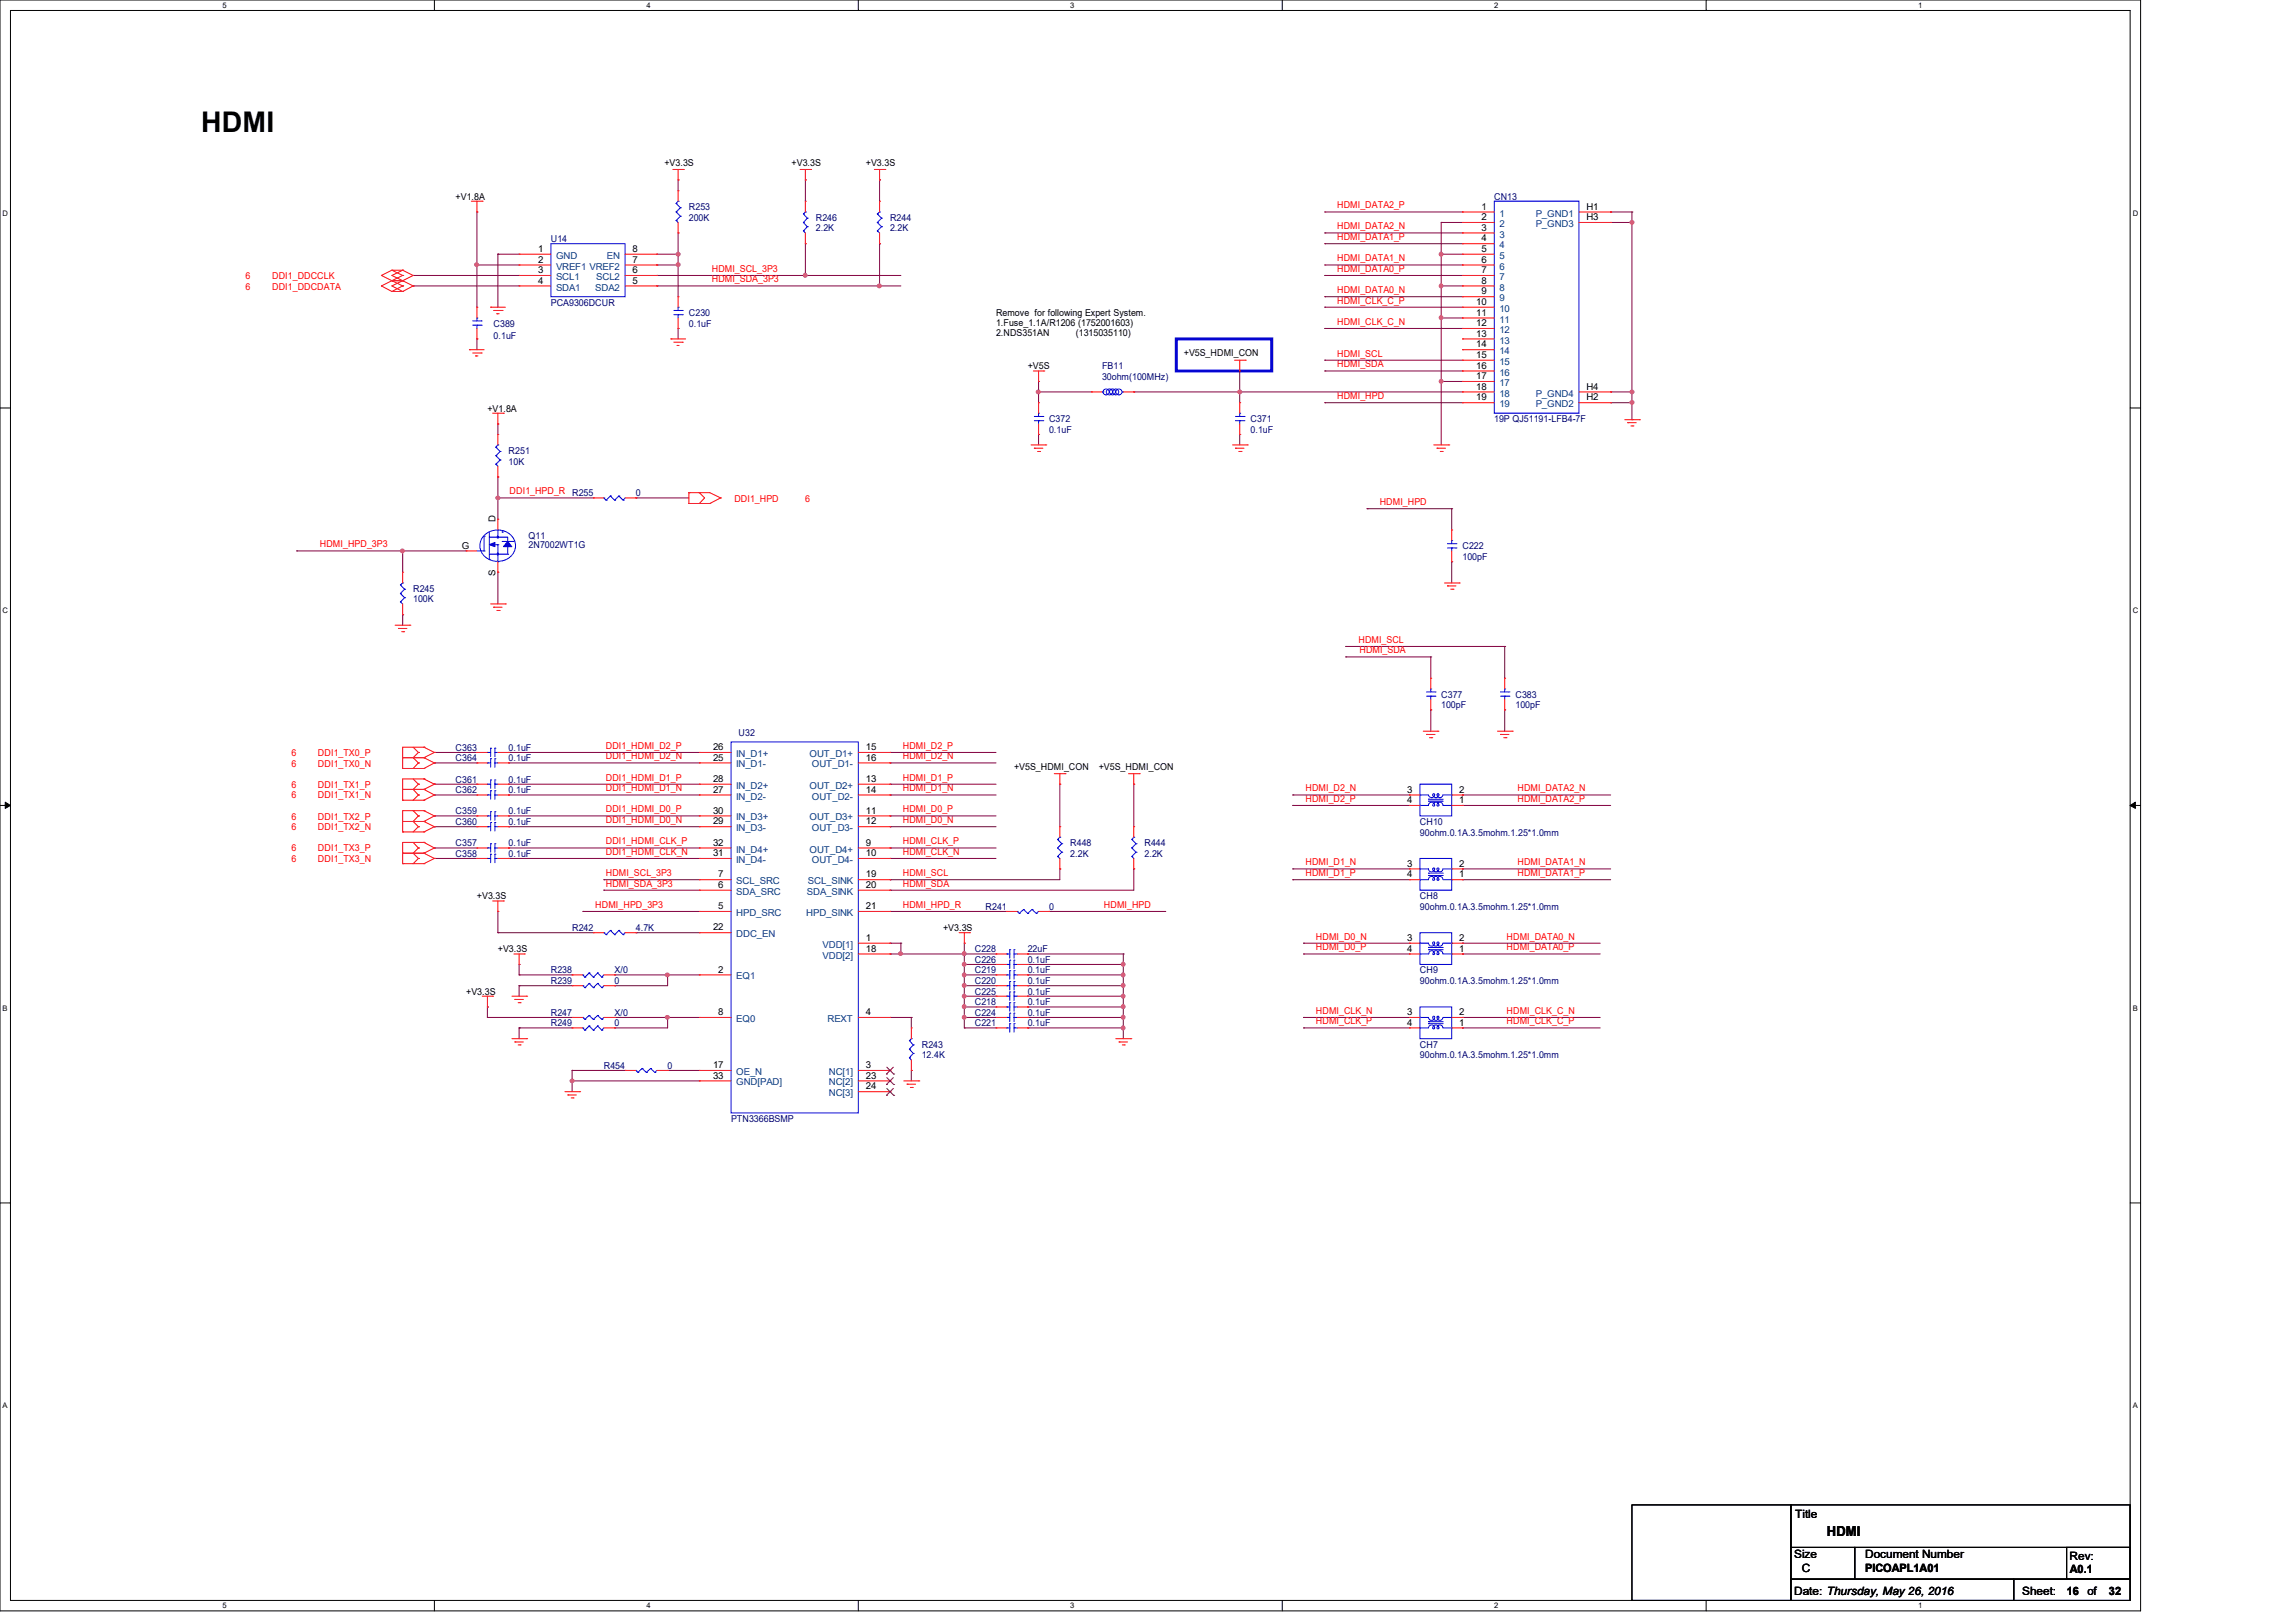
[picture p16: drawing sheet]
<svg xmlns="http://www.w3.org/2000/svg" width="297mm" height="210mm" viewBox="0 0 297 210" stroke-linecap="round" stroke-linejoin="round" font-family="sans-serif">
<defs><g id="words">
<text font-size="3.7" x="26" y="17.1">HDMI</text>
<text font-size="1.8" x="236.4" y="198.7">HDMI</text>
<g font-size="1.5">
<text x="232.3" y="196.4">Title</text>
<text x="232.2" y="201.6">Size</text>
<text x="233.2" y="203.4">C</text>
<text x="241.4" y="201.6">Document Number</text>
<text x="241.4" y="203.4">PICOAPL1A01</text>
<text x="267.8" y="201.8">Rev:</text>
<text x="267.9" y="203.5">A0.1</text>
<text x="232.2" y="206.4">Date: Thursday, May 26, 2016</text>
<text x="261.7" y="206.4">Sheet:</text>
<text x="267.5" y="206.4">16</text>
<text x="270.2" y="206.4">of</text>
<text x="272.9" y="206.4">32</text>
</g>
<g font-size="1.2">
<text x="86" y="21.4">+V3.3S</text>
<text x="102.4" y="21.4">+V3.3S</text>
<text x="112.1" y="21.4">+V3.3S</text>
<text x="59" y="25.8">+V1.8A</text>
<text x="191.7" y="27.1">1</text>
<text x="191.7" y="28.5">2</text>
<text x="191.7" y="29.8">3</text>
<text x="205.3" y="27.1">H1</text>
<text x="205.3" y="28.5">H3</text>
<text x="69.6" y="32.6">1</text>
<text x="69.6" y="34">2</text>
<text x="69.6" y="35.3">3</text>
<text x="81.9" y="35.3">6</text>
<text x="81.9" y="34">7</text>
<text x="81.9" y="32.6">8</text>
<text x="191.7" y="31.2">4</text>
<text x="191.7" y="32.6">5</text>
<text x="191.7" y="34">6</text>
<text x="191.7" y="35.3">7</text>
<text x="69.6" y="36.7">4</text>
<text x="81.9" y="36.7">5</text>
<text x="128.9" y="40.9">Remove for following Expert System.</text>
<text x="191" y="39.5">10</text>
<text x="191" y="40.9">11</text>
<text x="191.7" y="36.7">8</text>
<text x="191.7" y="38.1">9</text>
<text x="128.9" y="42.2">1.Fuse_1.1A/R1206 (1752001603)</text>
<text x="128.9" y="43.4">2.NDS351AN</text>
<text x="133" y="47.8">+V5S</text>
<text x="139.2" y="43.4">(1315035110)</text>
<text x="153.2" y="46.1">+V5S_HDMI_CON</text>
<text x="191" y="42.2">12</text>
<text x="191" y="43.6">13</text>
<text x="191" y="45">14</text>
<text x="191" y="46.3">15</text>
<text x="191" y="47.7">16</text>
<text x="63.1" y="53.3">+V1.8A</text>
<text x="191" y="49.1">17</text>
<text x="191" y="50.4">18</text>
<text x="191" y="51.8">19</text>
<text x="205.3" y="51.8">H2</text>
<text x="205.3" y="50.4">H4</text>
<text x="59.8" y="71">G</text>
<text x="64.1" y="67.6" transform="rotate(-90 64.1 67.6)">D</text>
<text x="64.1" y="74.5" transform="rotate(-90 64.1 74.5)">S</text>
<text x="92.3" y="98.4">25</text>
<text x="92.3" y="97.1">26</text>
<text x="92.3" y="101.2">28</text>
<text x="112.1" y="101.2">13</text>
<text x="112.1" y="97.1">15</text>
<text x="112.1" y="98.4">16</text>
<text x="131.2" y="99.6">+V5S_HDMI_CON</text>
<text x="142.2" y="99.6">+V5S_HDMI_CON</text>
<text x="92.3" y="102.6">27</text>
<text x="92.3" y="106.7">29</text>
<text x="92.3" y="105.3">30</text>
<text x="112.1" y="105.3">11</text>
<text x="112.1" y="106.7">12</text>
<text x="112.1" y="102.6">14</text>
<text x="182.1" y="103.9">4</text>
<text x="182.1" y="102.6">3</text>
<text x="188.8" y="102.6">2</text>
<text x="188.8" y="103.9">1</text>
<text x="92.3" y="110.8">31</text>
<text x="92.3" y="109.4">32</text>
<text x="93" y="113.5">7</text>
<text x="112.1" y="109.4">9</text>
<text x="112.1" y="110.8">10</text>
<text x="112.1" y="113.5">19</text>
<text x="182.1" y="113.5">4</text>
<text x="182.1" y="112.1">3</text>
<text x="188.8" y="112.1">2</text>
<text x="188.8" y="113.5">1</text>
<text x="61.7" y="116.3">+V3.3S</text>
<text x="93" y="117.6">5</text>
<text x="93" y="114.9">6</text>
<text x="112.1" y="114.9">20</text>
<text x="112.1" y="117.6">21</text>
<text x="64.4" y="123.2">+V3.3S</text>
<text x="92.3" y="120.4">22</text>
<text x="93" y="125.9">2</text>
<text x="112.1" y="121.7">1</text>
<text x="112.1" y="123.1">18</text>
<text x="122" y="120.4">+V3.3S</text>
<text x="182.1" y="123.1">4</text>
<text x="182.1" y="121.7">3</text>
<text x="188.8" y="121.7">2</text>
<text x="188.8" y="123.1">1</text>
<text x="60.3" y="128.7">+V3.3S</text>
<text x="93" y="131.4">8</text>
<text x="112.1" y="131.4">4</text>
<text x="182.1" y="131.4">3</text>
<text x="188.8" y="131.4">2</text>
<text x="182.1" y="132.7">4</text>
<text x="188.8" y="132.7">1</text>
<text x="92.3" y="138.2">17</text>
<text x="92.3" y="139.6">33</text>
<text x="112.1" y="138.2">3</text>
<text x="112.1" y="139.6">23</text>
<text x="112.1" y="141">24</text>
</g>
<g font-size="1.2" fill="#000080">
<text x="89.2" y="27.2">R253</text>
<text x="89.2" y="28.6">200K</text>
<text x="105.6" y="28.6">R246</text>
<text x="105.6" y="29.9">2.2K</text>
<text x="115.2" y="28.6">R244</text>
<text x="115.2" y="29.9">2.2K</text>
<text x="193.4" y="25.8">CN13</text>
<text x="71.3" y="31.3">U14</text>
<text x="71.3" y="39.5">PCA9306DCUR</text>
<text x="89.2" y="40.9">C230</text>
<text x="63.9" y="42.3">C389</text>
<text x="63.9" y="43.9">0.1uF</text>
<text x="89.2" y="42.3">0.1uF</text>
<text x="142.6" y="47.8">FB11</text>
<text x="142.6" y="49.1">30ohm(100MHz)</text>
<text x="65.8" y="58.7">R251</text>
<text x="135.8" y="54.6">C372</text>
<text x="135.8" y="56">0.1uF</text>
<text x="161.8" y="54.6">C371</text>
<text x="161.8" y="56">0.1uF</text>
<text x="193.4" y="54.6">19P QJ51191-LFB4-7F</text>
<text x="65.8" y="60.1">10K</text>
<text x="74" y="64.2">R255</text>
<text x="82.3" y="64.2">0</text>
<text x="68.4" y="69.7">Q11</text>
<text x="68.4" y="70.9">2N7002WT1G</text>
<text x="189.3" y="71.1">C222</text>
<text x="53.5" y="76.6">R245</text>
<text x="53.5" y="77.9">100K</text>
<text x="189.3" y="72.4">100pF</text>
<text x="95.6" y="95.2">U32</text>
<text x="186.5" y="90.3">C377</text>
<text x="186.5" y="91.7">100pF</text>
<text x="196.1" y="90.3">C383</text>
<text x="196.1" y="91.7">100pF</text>
<text x="59" y="97.2">C363</text>
<text x="59" y="98.5">C364</text>
<text x="59" y="101.3">C361</text>
<text x="65.8" y="97.2">0.1uF</text>
<text x="65.8" y="98.5">0.1uF</text>
<text x="65.8" y="101.3">0.1uF</text>
<text x="59" y="105.4">C359</text>
<text x="59" y="102.6">C362</text>
<text x="59" y="106.7">C360</text>
<text x="65.8" y="105.4">0.1uF</text>
<text x="65.8" y="102.6">0.1uF</text>
<text x="65.8" y="106.7">0.1uF</text>
<text x="183.8" y="106.7">CH10</text>
<text x="59" y="110.9">C358</text>
<text x="59" y="109.5">C357</text>
<text x="65.8" y="110.9">0.1uF</text>
<text x="65.8" y="109.5">0.1uF</text>
<text x="138.5" y="109.5">R448</text>
<text x="138.5" y="110.9">2.2K</text>
<text x="148.1" y="109.5">R444</text>
<text x="148.1" y="110.9">2.2K</text>
<text x="183.8" y="108.1">90ohm.0.1A.3.5mohm.1.25*1.0mm</text>
<text x="127.5" y="117.7">R241</text>
<text x="135.8" y="117.7">0</text>
<text x="183.8" y="116.3">CH8</text>
<text x="183.8" y="117.7">90ohm.0.1A.3.5mohm.1.25*1.0mm</text>
<text x="71.3" y="125.9">R238</text>
<text x="74" y="120.4">R242</text>
<text x="79.5" y="125.9">X/0</text>
<text x="82.3" y="120.4">4.7K</text>
<text x="126.2" y="125.9">C219</text>
<text x="126.2" y="123.2">C228</text>
<text x="126.2" y="124.6">C226</text>
<text x="133" y="125.9">0.1uF</text>
<text x="133" y="123.2">22uF</text>
<text x="133" y="124.6">0.1uF</text>
<text x="183.8" y="125.9">CH9</text>
<text x="71.3" y="127.3">R239</text>
<text x="71.3" y="131.4">R247</text>
<text x="79.5" y="127.3">0</text>
<text x="79.5" y="131.4">X/0</text>
<text x="126.2" y="127.3">C220</text>
<text x="126.2" y="128.7">C225</text>
<text x="126.2" y="130">C218</text>
<text x="126.2" y="131.4">C224</text>
<text x="133" y="127.3">0.1uF</text>
<text x="133" y="128.7">0.1uF</text>
<text x="133" y="130">0.1uF</text>
<text x="133" y="131.4">0.1uF</text>
<text x="183.8" y="127.3">90ohm.0.1A.3.5mohm.1.25*1.0mm</text>
<text x="71.3" y="132.8">R249</text>
<text x="79.5" y="132.8">0</text>
<text x="119.3" y="135.5">R243</text>
<text x="119.3" y="136.9">12.4K</text>
<text x="126.2" y="132.8">C221</text>
<text x="133" y="132.8">0.1uF</text>
<text x="183.8" y="135.5">CH7</text>
<text x="183.8" y="136.9">90ohm.0.1A.3.5mohm.1.25*1.0mm</text>
<text x="78.1" y="138.3">R454</text>
<text x="86.4" y="138.3">0</text>
<text x="94.6" y="145.2">PTN3366BSMP</text>
</g>
<g font-size="1.2" fill="#f00">
<text x="173.1" y="29.7">HDMI_DATA2_N</text>
<text x="173.1" y="27">HDMI_DATA2_P</text>
<text x="92.1" y="35.2">HDMI_SCL_3P3</text>
<text x="173.1" y="35.2">HDMI_DATA0_P</text>
<text x="173.1" y="33.8">HDMI_DATA1_N</text>
<text x="173.1" y="31.1">HDMI_DATA1_P</text>
<text x="31.8" y="37.5">6</text>
<text x="31.8" y="36.1">6</text>
<text x="35.2" y="37.5">DDI1_DDCDATA</text>
<text x="35.2" y="36.1">DDI1_DDCCLK</text>
<text x="92.1" y="36.5">HDMI_SDA_3P3</text>
<text x="173.1" y="39.3">HDMI_CLK_C_P</text>
<text x="173.1" y="37.9">HDMI_DATA0_N</text>
<text x="173.1" y="42">HDMI_CLK_C_N</text>
<text x="173.1" y="47.5">HDMI_SDA</text>
<text x="173.1" y="46.1">HDMI_SCL</text>
<text x="173.1" y="51.6">HDMI_HPD</text>
<text x="66" y="64">DDI1_HPD_R</text>
<text x="95" y="64.9">DDI1_HPD</text>
<text x="104.2" y="64.9">6</text>
<text x="178.6" y="65.4">HDMI_HPD</text>
<text x="41.4" y="70.8">HDMI_HPD_3P3</text>
<text x="175.8" y="83.2">HDMI_SCL</text>
<text x="175.9" y="84.5">HDMI_SDA</text>
<text x="37.7" y="99.2">6</text>
<text x="37.7" y="97.8">6</text>
<text x="37.7" y="101.9">6</text>
<text x="41.1" y="99.2">DDI1_TX0_N</text>
<text x="41.1" y="97.8">DDI1_TX0_P</text>
<text x="41.1" y="101.9">DDI1_TX1_P</text>
<text x="78.4" y="101">DDI1_HDMI_D1_P</text>
<text x="78.4" y="98.3">DDI1_HDMI_D2_N</text>
<text x="78.4" y="96.9">DDI1_HDMI_D2_P</text>
<text x="116.8" y="98.3">HDMI_D2_N</text>
<text x="116.8" y="96.9">HDMI_D2_P</text>
<text x="116.8" y="101">HDMI_D1_P</text>
<text x="37.7" y="107.4">6</text>
<text x="37.7" y="103.3">6</text>
<text x="37.7" y="106">6</text>
<text x="41.1" y="107.4">DDI1_TX2_N</text>
<text x="41.1" y="103.3">DDI1_TX1_N</text>
<text x="41.1" y="106">DDI1_TX2_P</text>
<text x="78.4" y="106.5">DDI1_HDMI_D0_N</text>
<text x="78.4" y="105.1">DDI1_HDMI_D0_P</text>
<text x="78.4" y="102.4">DDI1_HDMI_D1_N</text>
<text x="116.8" y="102.4">HDMI_D1_N</text>
<text x="116.8" y="106.5">HDMI_D0_N</text>
<text x="116.8" y="105.1">HDMI_D0_P</text>
<text x="168.9" y="103.8">HDMI_D2_P</text>
<text x="168.9" y="102.4">HDMI_D2_N</text>
<text x="196.4" y="103.8">HDMI_DATA2_P</text>
<text x="196.4" y="102.4">HDMI_DATA2_N</text>
<text x="37.7" y="111.5">6</text>
<text x="37.7" y="110.2">6</text>
<text x="41.1" y="111.5">DDI1_TX3_N</text>
<text x="41.1" y="110.2">DDI1_TX3_P</text>
<text x="78.4" y="109.3">DDI1_HDMI_CLK_P</text>
<text x="78.4" y="110.6">DDI1_HDMI_CLK_N</text>
<text x="78.4" y="113.4">HDMI_SCL_3P3</text>
<text x="116.8" y="110.6">HDMI_CLK_N</text>
<text x="116.8" y="109.3">HDMI_CLK_P</text>
<text x="116.8" y="113.4">HDMI_SCL</text>
<text x="168.9" y="113.4">HDMI_D1_P</text>
<text x="168.9" y="112">HDMI_D1_N</text>
<text x="196.4" y="112">HDMI_DATA1_N</text>
<text x="196.4" y="113.4">HDMI_DATA1_P</text>
<text x="77" y="117.5">HDMI_HPD_3P3</text>
<text x="78.4" y="114.7">HDMI_SDA_3P3</text>
<text x="116.8" y="114.7">HDMI_SDA</text>
<text x="116.8" y="117.5">HDMI_HPD_R</text>
<text x="142.9" y="117.5">HDMI_HPD</text>
<text x="170.3" y="121.6">HDMI_D0_N</text>
<text x="170.3" y="123">HDMI_D0_P</text>
<text x="195" y="123">HDMI_DATA0_P</text>
<text x="195" y="121.6">HDMI_DATA0_N</text>
<text x="170.3" y="131.2">HDMI_CLK_N</text>
<text x="195" y="131.2">HDMI_CLK_C_N</text>
<text x="170.3" y="132.5">HDMI_CLK_P</text>
<text x="195" y="132.5">HDMI_CLK_C_P</text>
</g>
<g font-size="1.2" fill="#004080">
<text x="194" y="28">1</text>
<text x="194" y="29.4">2</text>
<text x="198.7" y="28">P_GND1</text>
<text x="198.7" y="29.4">P_GND3</text>
<text x="72" y="33.5">GND</text>
<text x="72" y="34.9">VREF1 VREF2</text>
<text x="78.5" y="33.5">EN</text>
<text x="194" y="30.7">3</text>
<text x="194" y="32.1">4</text>
<text x="194" y="33.5">5</text>
<text x="194" y="34.9">6</text>
<text x="72" y="36.2">SCL1</text>
<text x="72" y="37.6">SDA1</text>
<text x="77" y="37.6">SDA2</text>
<text x="77.2" y="36.2">SCL2</text>
<text x="194" y="36.2">7</text>
<text x="194" y="37.6">8</text>
<text x="194" y="39">9</text>
<text x="194" y="40.3">10</text>
<text x="194" y="41.7">11</text>
<text x="194" y="43.1">12</text>
<text x="194" y="44.4">13</text>
<text x="194" y="45.8">14</text>
<text x="194" y="47.2">15</text>
<text x="194" y="48.6">16</text>
<text x="194" y="50">17</text>
<text x="194" y="51.3">18</text>
<text x="194" y="52.7">19</text>
<text x="198.7" y="52.7">P_GND2</text>
<text x="198.7" y="51.3">P_GND4</text>
<text x="95.3" y="99.3">IN_D1-</text>
<text x="95.3" y="98">IN_D1+</text>
<text x="104.8" y="98">OUT_D1+</text>
<text x="105.1" y="99.3">OUT_D1-</text>
<text x="95.3" y="103.5">IN_D2-</text>
<text x="95.3" y="102.1">IN_D2+</text>
<text x="95.3" y="107.6">IN_D3-</text>
<text x="95.3" y="106.2">IN_D3+</text>
<text x="104.8" y="106.2">OUT_D3+</text>
<text x="104.8" y="102.1">OUT_D2+</text>
<text x="105.1" y="107.6">OUT_D3-</text>
<text x="105.1" y="103.5">OUT_D2-</text>
<text x="95.3" y="111.7">IN_D4-</text>
<text x="95.3" y="110.3">IN_D4+</text>
<text x="104.8" y="110.3">OUT_D4+</text>
<text x="105.1" y="111.7">OUT_D4-</text>
<text x="95.3" y="118.5">HPD_SRC</text>
<text x="95.3" y="115.8">SDA_SRC</text>
<text x="95.3" y="114.4">SCL_SRC</text>
<text x="104.3" y="118.5">HPD_SINK</text>
<text x="104.4" y="115.8">SDA_SINK</text>
<text x="104.6" y="114.4">SCL_SINK</text>
<text x="95.3" y="121.3">DDC_EN</text>
<text x="106.5" y="122.6">VDD[1]</text>
<text x="106.5" y="124">VDD[2]</text>
<text x="95.3" y="126.7">EQ1</text>
<text x="95.3" y="132.2">EQ0</text>
<text x="107.1" y="132.2">REXT</text>
<text x="95.3" y="139.1">OE_N</text>
<text x="95.3" y="140.5">GND[PAD]</text>
<text x="107.3" y="139.1">NC[1]</text>
<text x="107.3" y="140.5">NC[2]</text>
<text x="107.3" y="141.9">NC[3]</text>
</g>
<g font-size="1">
<text x="28.8" y="1">5</text>
<text x="83.7" y="1">4</text>
<text x="138.5" y="1">3</text>
<text x="193.4" y="1">2</text>
<text x="248.2" y="1">1</text>
<text x=".3" y="27.9">D</text>
<text x="276" y="27.9">D</text>
<text x=".3" y="79.4">C</text>
<text x="276" y="79.4">C</text>
<text x=".3" y="130.8">B</text>
<text x="276" y="130.8">B</text>
<text x=".3" y="182.2">A</text>
<text x="276" y="182.2">A</text>
<text x="28.8" y="208.1">5</text>
<text x="83.7" y="208.1">4</text>
<text x="138.5" y="208.1">3</text>
<text x="193.4" y="208.1">2</text>
<text x="248.2" y="208.1">1</text>
</g>
</g></defs>
<path d="M0 0h277v208.4h-277zM1.4 1.4h274.3v205.7h-274.3z" fill="none" stroke="#000" stroke-width=".13"/>
<g fill="#fff">
<path d="M28.8 .1h.5v1.1h-.5z"/>
<path d="M28.8 207.2h.5v1.1h-.5z"/>
</g>
<path d="M56.2 0v1.4M56.2 207.1v1.3" fill="none" stroke="#000" stroke-width=".13"/>
<g fill="#fff">
<path d="M83.7 .1h.5v1.1h-.5z"/>
<path d="M83.7 207.2h.5v1.1h-.5z"/>
</g>
<path d="M111.1 0v1.4M111.1 207.1v1.3" fill="none" stroke="#000" stroke-width=".13"/>
<g fill="#fff">
<path d="M138.5 .1h.6v1.1h-.6z"/>
<path d="M138.5 207.2h.6v1.1h-.6z"/>
</g>
<path d="M165.9 0v1.4M165.9 207.1v1.3" fill="none" stroke="#000" stroke-width=".13"/>
<g fill="#fff">
<path d="M193.4 .1h.5v1.1h-.5z"/>
<path d="M193.4 207.2h.5v1.1h-.5z"/>
</g>
<path d="M220.8 0v1.4M220.8 207.1v1.3" fill="none" stroke="#000" stroke-width=".13"/>
<g fill="#fff">
<path d="M248.2 .1h.6v1.1h-.6z"/>
<path d="M248.2 207.2h.6v1.1h-.6z"/>
<path d="M.3 27.1h.8v1.1h-.8z"/>
<path d="M276 27.1h.7v1.1h-.7z"/>
<path d="M.3 78.5h.8v1.1h-.8z"/>
<path d="M276 78.5h.7v1.1h-.7z"/>
</g>
<path d="M0 52.8h1.4M275.7 52.8h1.3" fill="none" stroke="#000" stroke-width=".13"/>
<g fill="#fff">
<path d="M.3 129.9h.7v1.1h-.7z"/>
<path d="M276 129.9h.6v1.1h-.6z"/>
</g>
<path d="M0 104.2h1.4M275.7 104.2h1.3" fill="none" stroke="#000" stroke-width=".13"/>
<path d="M.7 103.8l.7 .4-.7 .4zM275.7 104.2l.7-.4v.8z" fill="#000" stroke="#000" stroke-width=".13"/>
<g fill="#fff">
<path d="M.3 181.4h.7v1.1h-.7z"/>
<path d="M276 181.4h.6v1.1h-.6z"/>
</g>
<path d="M0 155.7h1.4M275.7 155.7h1.3M211.2 194.7h20.6v12.4h-20.6zM231.8 194.7h43.9v5.5h-43.9zM231.8 200.2h8.2v4.1h-8.2zM231.8 204.3h28.8v2.8h-28.8zM240 200.2h35.7v4.1h-35.7zM260.6 204.3h15.1v2.8h-15.1zM267.5 200.2h8.2v4.1h-8.2z" fill="none" stroke="#000" stroke-width=".13"/>
<path d="M152.2 43.9h12.4v4.1h-12.4z" fill="none" stroke="#00f" stroke-width=".38"/>
<g fill="none" stroke="#800040" stroke-width=".13">
<path d="M53.5 37h.1M53.5 35.6h.1M53.5 35.6h13.7M53.5 37h13.7M61.7 34.3h.1M61.7 27.4h.1M61.7 34.3h5.5M61.7 27.4v12.4M64.4 32.9h.1M64.4 32.9h2.8M64.4 32.9v6.9M85 32.9h.1"/>
<path d="M85 34.3h.1M85 35.6h.1M85 37h.1M85 35.6h31.6M85 34.3h2.8M85 37h31.6M85 32.9h2.8M87.8 34.3h.1M87.8 30.1h.1M87.8 32.9h.1M87.8 23.3h.1M87.8 23.3v1.4"/>
<path d="M87.8 30.1v8.3M104.2 35.6h.1M104.2 31.5h.1M104.2 23.3h.1M104.2 23.3v2.7M104.2 31.5v4.1M113.8 37h.1M113.8 31.5h.1M113.8 23.3h.1M113.8 23.3v2.7M113.8 31.5v5.5M171.4 30.1h.1"/>
<path d="M171.4 35.6h.1M171.4 34.3h.1M171.4 31.5h.1M171.4 39.8h.1M171.4 38.4h.1M171.4 27.4h.1M171.4 30.1h17.9M171.4 35.6h17.9M171.4 34.3h17.9M171.4 31.5h17.9M171.4 39.8h17.9M171.4 38.4h17.9"/>
<path d="M171.4 27.4h17.9M186.5 28.8h.1M186.5 32.9h.1M186.5 37h.1M186.5 28.8v28.8M186.5 37h2.8M186.5 32.9h2.8M186.5 28.8h2.8M208.4 27.4h.1M208.4 28.8h.1M208.4 28.8h2.8M208.4 27.4h2.8"/>
<path d="M211.2 27.4h.1M211.2 27.4v26.9M61.7 43.9h.1M61.7 43.9v1.4M64.4 54.9h.1M64.4 54.9v1.3M87.8 42.5h.1M87.8 42.5v1.4M134.4 50.7h.1M134.4 49.4h.1M134.4 56.2h.1M134.4 49.4v2.7"/>
<path d="M134.4 56.2v1.4M134.4 50.7h6.9M146.7 50.7h.1M146.7 50.7h42.6M160.4 50.7h.1M160.4 56.2h.1M160.4 48h.1M160.4 48v4.1M160.4 56.2v1.4M171.4 42.5h.1M171.4 52.1h.1M171.4 48h.1"/>
<path d="M171.4 46.6h.1M171.4 42.5h17.9M171.4 52.1h17.9M171.4 48h17.9M171.4 46.6h17.9M186.5 41.1h.1M186.5 49.4h.1M186.5 49.4h2.8M186.5 41.1h2.8M208.4 50.7h.1M208.4 52.1h.1M208.4 50.7h2.8"/>
<path d="M208.4 52.1h2.8M211.2 52.1h.1M211.2 54.3h.1M211.2 50.7h.1M38.4 71.3h.1M38.4 71.3h21.9M52.1 79.5h.1M52.1 71.3h.1M52.1 71.3v2.7M52.1 79.5v1.4M64.4 64.4h.1M64.4 61.7h.1"/>
<path d="M64.4 74h.1M64.4 61.7v5.5M64.4 74v4.1M64.4 64.4h12.4M82.3 64.4h.1M82.3 64.4h6.9M176.9 65.8h.1M176.9 65.8h11M187.9 65.8h.1M187.9 72.7h.1M187.9 65.8v2.8M187.9 72.7v2.7"/>
<path d="M56.2 98.7h.1M56.2 97.4h.1M56.2 98.7h5.5M56.2 97.4h5.5M65.8 98.7h.1M65.8 97.4h.1M65.8 98.7h24.7M65.8 97.4h24.7M115.2 98.7h.1M115.2 97.4h.1M115.2 98.7h13.7M115.2 97.4h13.7"/>
<path d="M174.2 83.7h.1M174.2 85h.1M174.2 83.7h20.5M174.2 85h11M185.2 85h.1M185.2 91.9h.1M185.2 85v2.8M185.2 91.9v2.7M194.7 83.7h.1M194.7 91.9h.1M194.7 83.7v4.1M194.7 91.9v2.7"/>
<path d="M56.2 101.5h.1M56.2 111.1h.1M56.2 109.7h.1M56.2 107h.1M56.2 105.6h.1M56.2 102.9h.1M56.2 102.9h5.5M56.2 101.5h5.5M56.2 107h5.5M56.2 105.6h5.5M56.2 111.1h5.5M56.2 109.7h5.5"/>
<path d="M64.4 117.9h.1M64.4 117.9v2.8M65.8 101.5h.1M65.8 109.7h.1M65.8 111.1h.1M65.8 107h.1M65.8 105.6h.1M65.8 102.9h.1M65.8 102.9h24.7M65.8 101.5h24.7M65.8 107h24.7M65.8 105.6h24.7"/>
<path d="M65.8 111.1h24.7M65.8 109.7h24.7M75.4 117.9h.1M75.4 117.9h15.1M78.1 113.8h.1M78.1 115.2h.1M78.1 113.8h12.4M78.1 115.2h12.4M115.2 102.9h.1M115.2 101.5h.1M115.2 107h.1M115.2 105.6h.1"/>
<path d="M115.2 111.1h.1M115.2 109.7h.1M115.2 115.2h.1M115.2 113.8h.1M115.2 117.9h.1M115.2 102.9h13.7M115.2 101.5h13.7M115.2 107h13.7M115.2 105.6h13.7M115.2 111.1h13.7M115.2 109.7h13.7M115.2 117.9h15.1"/>
<path d="M135.8 117.9h.1M135.8 117.9h15.1M137.2 101.5h.1M137.2 112.4h.1M137.2 112.4v1.4h-22M137.2 101.5v5.5M146.7 101.5h.1M146.7 112.4h.1M146.7 101.5v5.5M146.7 112.4v2.8h-31.5M167.3 104.2h.1M167.3 102.9h.1"/>
<path d="M167.3 113.8h.1M167.3 112.4h.1M167.3 112.4h15.1M167.3 104.2h15.1M167.3 102.9h15.1M167.3 113.8h15.1M189.3 112.4h.1M189.3 113.8h.1M189.3 104.2h.1M189.3 102.9h.1M189.3 112.4h19.1M189.3 104.2h19.1"/>
<path d="M189.3 102.9h19.1M189.3 113.8h19.1M63.1 131.7h.1M63.1 130.3h.1M63.1 131.7h10.9M63.1 130.3v1.4M64.4 120.7h.1M64.4 120.7h12.4M67.2 126.2h.1M67.2 124.8h.1M67.2 127.6h.1M67.2 133h.1"/>
<path d="M67.2 133h6.8M67.2 126.2h6.8M67.2 127.6h6.8M67.2 124.8v1.4M67.2 127.6v1.3M67.2 133v1.4M74 138.5h.1M74 139.9h.1M74 138.5h6.9M74 138.5v2.8M74 139.9h16.5M79.5 126.2h.1"/>
<path d="M79.5 127.6h.1M79.5 131.7h.1M79.5 133h.1M79.5 131.7h11M79.5 126.2h11M82.3 120.7h.1M82.3 120.7h8.2M86.4 126.2h.1M86.4 131.7h.1M86.4 138.5h.1M86.4 131.7v1.3h-6.9M86.4 126.2v1.4h-6.9"/>
<path d="M86.4 138.5h4.1M115.2 122h.1M115.2 123.4h.1M115.2 131.7h.1M115.2 131.7h2.7M115.2 122h1.4M115.2 123.4h13.7M116.6 123.4h.1M116.6 122h.1M116.6 122v1.4M117.9 131.7h.1M117.9 138.5h.1"/>
<path d="M117.9 131.7v1.3M117.9 138.5v1.4M124.8 122h.1M124.8 123.4h.1M124.8 124.8h.1M124.8 126.2h.1M124.8 127.6h.1M124.8 128.9h.1M124.8 130.3h.1M124.8 131.7h.1M124.8 133h.1M124.8 131.7h4.1"/>
<path d="M124.8 133h4.1M124.8 122v11M124.8 124.8h4.1M124.8 126.2h4.1M124.8 127.6h4.1M124.8 128.9h4.1M124.8 130.3h4.1M133 123.4h.1M133 126.2h.1M133 124.8h.1M133 128.9h.1M133 127.6h.1"/>
<path d="M133 130.3h.1M133 131.7h.1M133 133h.1M133 131.7h12.4M133 133h12.4M133 123.4h12.4M133 124.8h12.4M133 126.2h12.4M133 127.6h12.4M133 128.9h12.4M133 130.3h12.4M145.4 126.2h.1"/>
<path d="M145.4 124.8h.1M145.4 127.6h.1M145.4 130.3h.1M145.4 133h.1M145.4 128.9h.1M145.4 131.7h.1M145.4 123.4h.1M145.4 123.4v11M168.7 131.7h.1M168.7 122h.1M168.7 133h.1M168.7 123.4h.1"/>
<path d="M168.7 131.7h13.7M168.7 133h13.7M168.7 122h13.7M168.7 123.4h13.7M189.3 131.7h.1M189.3 133h.1M189.3 123.4h.1M189.3 122h.1M189.3 131.7h17.8M189.3 133h17.8M189.3 122h17.8M189.3 123.4h17.8"/>
</g>
<g fill="#f0f" stroke="#f0f" stroke-width=".13">
<circle cx="186.5" cy="32.9" r=".24"/>
<circle cx="134.4" cy="50.7" r=".24"/>
<circle cx="160.5" cy="50.7" r=".24"/>
<circle cx="186.5" cy="49.3" r=".24"/>
<circle cx="186.5" cy="41.1" r=".24"/>
<circle cx="186.5" cy="37" r=".24"/>
<circle cx="87.8" cy="32.9" r=".24"/>
<circle cx="104.2" cy="35.6" r=".24"/>
<circle cx="87.8" cy="34.3" r=".24"/>
<circle cx="113.8" cy="37" r=".24"/>
<circle cx="61.7" cy="34.3" r=".24"/>
<circle cx="52.1" cy="71.3" r=".24"/>
<circle cx="64.4" cy="64.4" r=".24"/>
<circle cx="124.8" cy="123.4" r=".24"/>
<circle cx="116.6" cy="123.4" r=".24"/>
<circle cx="124.8" cy="124.8" r=".24"/>
<circle cx="124.8" cy="126.1" r=".24"/>
<circle cx="124.8" cy="127.5" r=".24"/>
<circle cx="124.8" cy="131.6" r=".24"/>
<circle cx="124.8" cy="130.2" r=".24"/>
<circle cx="145.3" cy="126.1" r=".24"/>
<circle cx="145.3" cy="124.8" r=".24"/>
<circle cx="145.3" cy="128.9" r=".24"/>
<circle cx="145.3" cy="127.5" r=".24"/>
<circle cx="145.3" cy="130.2" r=".24"/>
<circle cx="145.3" cy="131.6" r=".24"/>
<circle cx="145.3" cy="133" r=".24"/>
<circle cx="124.8" cy="128.9" r=".24"/>
<circle cx="86.4" cy="126.2" r=".24"/>
<circle cx="86.4" cy="131.6" r=".24"/>
<circle cx="74.1" cy="139.9" r=".24"/>
<circle cx="211.2" cy="50.7" r=".24"/>
<circle cx="211.2" cy="52.1" r=".24"/>
<circle cx="211.2" cy="28.8" r=".24"/>
</g>
<g fill="none" stroke="#f00" stroke-width=".13">
<path d="M49.4 37h.1M49.4 35.6h.1M49.4 37l1.3 .7M49.4 35.6l1.3 .7M50.7 36.3h.1M50.7 37.7h.1M50.7 35h.1M50.7 36.3h1.4M50.7 36.3l-1.3 .7M50.7 37.7h1.4M50.7 36.3l1.4 .7M50.7 35h1.4"/>
<path d="M50.7 35l-1.3 .6M50.7 35l1.4 .6M52.1 37.7h.1M52.1 36.3h.1M52.1 37h.1M52.1 35h.1M52.1 35.6h.1M52.1 36.3l1.4 .7M52.1 36.3l-1.4 .7 1.4 .7M52.1 37l-1.4 .7M52.1 35l1.4 .6M52.1 35l-1.4 .6 1.4 .7"/>
<path d="M52.1 35.6l-1.4 .7M53.5 37h.1M53.5 35.6h.1M53.5 37l-1.4 .7M53.5 35.6l-1.4 .7M61 26h1.4M61.7 27.4h.1M61.7 39.8h.1M61.7 26v1.4M61.7 39.8v1.3M62.4 26h.1M63.5 39.8h.1"/>
<path d="M63.5 39.8h1.9M67.2 32.9h.1M67.2 34.3h.1M67.2 35.6h.1M67.2 37h.1M67.2 32.9h4.1M67.2 34.3h4.1M67.2 35.6h4.1M67.2 37h4.1M80.9 32.9h4.1M80.9 34.3h4.1M80.9 35.6h4.1"/>
<path d="M80.9 37h4.1M85 37h.1M85 35.6h.1M85 34.3h.1M85 32.9h.1M87.1 21.9h1.3M87.8 23.3h.1M87.8 38.4h.1M87.8 30.1h.1M87.8 24.7h.1M87.8 21.9v1.4M87.8 24.7v1.3"/>
<path d="M87.8 28.8v1.3M87.8 38.4v1.4M88.4 21.9h.1M103.5 21.9h1.4M104.2 23.3h.1M104.2 31.5h.1M104.2 26h.1M104.2 21.9v1.4M104.2 26v1.4M104.2 30.1v1.4M104.9 21.9h.1M113.2 21.9h1.3"/>
<path d="M113.8 23.3h.1M113.8 31.5h.1M113.8 26h.1M113.8 21.9v1.4M113.8 26v1.4M113.8 30.1v1.4M114.5 21.9h.1M189.3 27.4h.1M189.3 28.8h.1M189.3 30.1h.1M189.3 31.5h.1M189.3 32.9h.1"/>
<path d="M189.3 34.3h.1M189.3 35.6h.1M189.3 37h.1M189.3 38.4h.1M189.3 39.8h.1M189.3 39.8h4.1M189.3 32.9h4.1M189.3 34.3h4.1M189.3 35.6h4.1M189.3 37h4.1M189.3 27.4h4.1M189.3 28.8h4.1"/>
<path d="M189.3 30.1h4.1M189.3 31.5h4.1M189.3 38.4h4.1M204.3 27.4h4.1M204.3 28.8h4.1M208.4 27.4h.1M208.4 28.8h.1M60.7 45.3h.1M60.7 45.3h2M61.2 45.7h1.1M61.6 46.1h.1M61.6 46.1h.2"/>
<path d="M61.7 43.9h.1M61.7 42.5v1.4M62.3 45.7h.1M63.8 53.5h1.4M63.9 40.2h1.1M64.3 40.6h.1M64.3 40.6h.3M64.4 54.9h.1M64.4 56.2h.1M64.4 53.5v1.4M64.4 56.2v1.4M65 40.2h.1"/>
<path d="M65.2 53.5h.1M86.8 43.9h.1M86.8 43.9h1.9M87.2 44.3h1.1M87.6 44.7h.1M87.6 44.7h.3M87.8 42.5h.1M87.8 41.1v1.4M88.3 44.3h.1M133.4 57.6h1.9M133.7 48h1.4M133.9 58h.1"/>
<path d="M133.9 58h1.1M134.3 58.4h.2M134.4 49.4h.1M134.4 56.2h.1M134.4 52.1h.1M134.4 48v1.4M134.4 52.1v1.4M134.4 54.9v1.3M134.5 58.4h.1M135.1 48h.1M135.3 57.6h.1M141.3 50.7h.1"/>
<path d="M141.3 50.7h1.3M145.4 50.7h1.3M146.7 50.7h.1M159.5 57.6h1.9M159.8 46.6h1.4M159.9 58h.1M159.9 58h1.1M160.3 58.4h.3M160.4 48h.1M160.4 56.2h.1M160.4 52.1h.1M160.4 46.6v1.4"/>
<path d="M160.4 52.1v1.4M160.4 54.9v1.3M160.6 58.4h.1M161.2 46.6h.1M161.4 57.6h.1M185.5 57.6h2M186 58h.1M186 58h1.1M186.4 58.4h.2M186.6 58.4h.1M187.5 57.6h.1M189.3 41.1h.1"/>
<path d="M189.3 42.5h.1M189.3 43.9h.1M189.3 45.3h.1M189.3 46.6h.1M189.3 48h.1M189.3 49.4h.1M189.3 50.7h.1M189.3 52.1h.1M189.3 48h4.1M189.3 45.3h4.1M189.3 43.9h4.1M189.3 46.6h4.1"/>
<path d="M189.3 50.7h4.1M189.3 41.1h4.1M189.3 42.5h4.1M189.3 49.4h4.1M189.3 52.1h4.1M204.3 50.7h4.1M204.3 52.1h4.1M208.4 52.1h.1M208.4 50.7h.1M210.3 54.3h1.9M210.7 54.7h.1M210.7 54.7h1.1"/>
<path d="M211.1 55.1h.2M211.3 55.1h.1M212.2 54.3h.1M52.1 79.5h.1M52.1 74h.1M52.1 74v1.4M52.1 78.1v1.4M60.3 71.3h.1M60.3 71.3h1.4M63.5 78.1h1.9M63.9 78.6h.1M63.9 78.6h1.1"/>
<path d="M64.3 79h.3M64.4 61.7h.1M64.4 67.2h.1M64.4 74h.1M64.4 60.3v1.4M64.4 67.2v1.4M64.4 72.7v1.3M64.6 79h.1M65.4 78.1h.1M76.8 64.4h.1M76.8 64.4h1.3M80.9 64.4h1.4"/>
<path d="M82.3 64.4h.1M89.2 63.8h.1M89.2 65.2h.1M89.2 63.8h2.7l1.4 .6M89.2 65.2h2.7M89.2 63.8v1.4M90.5 63.8h.1M90.5 65.2h.1M90.5 63.8l.7 .6-.7 .8M91.9 65.2h.1M93.3 64.4h.1M93.3 64.4l-1.4 .8"/>
<path d="M186.9 75.4h1.9M187.3 75.8h.1M187.3 75.8h1.1M187.7 76.2h.3M187.9 72.7h.1M187.9 68.6h.1M187.9 68.6v1.3M187.9 71.3v1.4M188 76.2h.1M188.8 75.4h.1M51.1 80.9h1.9M51.6 81.3h.1"/>
<path d="M51.6 81.3h1.1M52 81.7h.2M52.1 99.4h.1M52.1 98h.1M52.1 98h2.8M52.1 99.4h2.8M52.2 81.7h.1M53 80.9h.1M53.5 96.7l.6 .7M54.1 98.7h.1M54.1 97.4h.1M54.1 98.7l-.6 .7"/>
<path d="M54.1 97.4l-.6 .6 .6 .7M54.9 98h.1M54.9 99.4h.1M54.9 96.7h.1M54.9 96.7h-2.8v2.7M54.9 98l1.3 .7M54.9 96.7l1.3 .7M56.2 98.7h.1M56.2 97.4h.1M56.2 98.7l-1.3 .7M56.2 97.4l-1.3 .6M61.7 97.4h.1"/>
<path d="M61.7 98.7h.1M61.7 97.4h1.4M61.7 98.7h1.4M64.4 97.4h1.4M64.4 98.7h1.4M65.8 97.4h.1M65.8 98.7h.1M90.5 98.7h.1M90.5 97.4h.1M90.5 97.4h4.1M90.5 98.7h4.1M111.1 97.4h4.1"/>
<path d="M111.1 98.7h4.1M115.2 97.4h.1M115.2 98.7h.1M184.2 94.6h1.9M184.6 95h.1M184.6 95h1.1M185 95.5h.3M185.2 91.9h.1M185.2 87.8h.1M185.2 87.8v1.4M185.2 90.5v1.4M185.3 95.5h.1"/>
<path d="M186.1 94.6h.1M193.8 94.6h1.9M194.2 95h.1M194.2 95h1.1M194.6 95.5h.3M194.7 91.9h.1M194.7 87.8h.1M194.7 87.8v1.4M194.7 90.5v1.4M194.9 95.5h.1M195.7 94.6h.1M52.1 107.7h.1"/>
<path d="M52.1 111.8h.1M52.1 110.4h.1M52.1 103.5h.1M52.1 102.2h.1M52.1 106.3h.1M52.1 106.3h2.8M52.1 107.7h2.8M52.1 110.4h2.8M52.1 111.8h2.8M52.1 102.2h2.8M52.1 103.5h2.8M53.5 109l.6 .7"/>
<path d="M53.5 100.8l.6 .7M53.5 104.9l.6 .7M54.1 107h.1M54.1 111.1h.1M54.1 109.7h.1M54.1 102.9h.1M54.1 101.5h.1M54.1 105.6h.1M54.1 107l-.6 .7M54.1 105.6l-.6 .7 .6 .7M54.1 111.1l-.6 .7M54.1 109.7l-.6 .7 .6 .7"/>
<path d="M54.1 102.9l-.6 .6M54.1 101.5l-.6 .7 .6 .7M54.9 106.3h.1M54.9 107.7h.1M54.9 110.4h.1M54.9 111.8h.1M54.9 109h.1M54.9 102.2h.1M54.9 103.5h.1M54.9 100.8h.1M54.9 104.9h.1M54.9 106.3l1.3 .7"/>
<path d="M54.9 100.8h-2.8v2.7M54.9 104.9h-2.8v2.8M54.9 109h-2.8v2.8M54.9 110.4l1.3 .7M54.9 109l1.3 .7M54.9 102.2l1.3 .7M54.9 100.8l1.3 .7M54.9 104.9l1.3 .7M56.2 107h.1M56.2 111.1h.1M56.2 109.7h.1M56.2 102.9h.1"/>
<path d="M56.2 101.5h.1M56.2 105.6h.1M56.2 107l-1.3 .7M56.2 111.1l-1.3 .7M56.2 109.7l-1.3 .7M56.2 102.9l-1.3 .6M56.2 101.5l-1.3 .7M56.2 105.6l-1.3 .7M61.7 111.1h.1M61.7 109.7h.1M61.7 105.6h.1M61.7 101.5h.1"/>
<path d="M61.7 102.9h.1M61.7 107h.1M61.7 102.9h1.4M61.7 111.1h1.4M61.7 109.7h1.4M61.7 105.6h1.4M61.7 101.5h1.4M61.7 107h1.4M63.8 116.6h1.4M64.4 117.9h.1M64.4 116.6v1.3M64.4 102.9h1.4"/>
<path d="M64.4 111.1h1.4M64.4 109.7h1.4M64.4 105.6h1.4M64.4 101.5h1.4M64.4 107h1.4M65.2 116.6h.1M65.8 111.1h.1M65.8 109.7h.1M65.8 105.6h.1M65.8 101.5h.1M65.8 102.9h.1M65.8 107h.1"/>
<path d="M90.5 117.9h.1M90.5 115.2h.1M90.5 113.8h.1M90.5 102.9h.1M90.5 101.5h.1M90.5 107h.1M90.5 105.6h.1M90.5 111.1h.1M90.5 109.7h.1M90.5 102.9h4.1M90.5 111.1h4.1M90.5 113.8h4.1"/>
<path d="M90.5 117.9h4.1M90.5 109.7h4.1M90.5 105.6h4.1M90.5 101.5h4.1M90.5 107h4.1M90.5 115.2h4.1M111.1 102.9h4.1M111.1 111.1h4.1M111.1 113.8h4.1M111.1 117.9h4.1M111.1 109.7h4.1M111.1 105.6h4.1"/>
<path d="M111.1 101.5h4.1M111.1 107h4.1M111.1 115.2h4.1M115.2 109.7h.1M115.2 111.1h.1M115.2 105.6h.1M115.2 107h.1M115.2 101.5h.1M115.2 102.9h.1M115.2 113.8h.1M115.2 115.2h.1M115.2 117.9h.1"/>
<path d="M130.3 117.9h.1M130.3 117.9h1.4M134.4 117.9h1.4M135.8 117.9h.1M136.4 100.1h1.4M137.2 101.5h.1M137.2 112.4h.1M137.2 107h.1M137.2 100.1v1.4M137.2 107v1.3M137.2 111.1v1.3M137.8 100.1h.1"/>
<path d="M146 100.1h1.4M146.7 101.5h.1M146.7 112.4h.1M146.7 107h.1M146.7 100.1v1.4M146.7 107v1.3M146.7 111.1v1.3M147.4 100.1h.1M182.4 104.2h.1M182.4 102.9h.1M182.4 113.8h.1M182.4 112.4h.1"/>
<path d="M182.4 102.9h1.4M182.4 104.2h1.4M182.4 112.4h1.4M182.4 113.8h1.4M187.9 102.9h1.4M187.9 104.2h1.4M187.9 112.4h1.4M187.9 113.8h1.4M189.3 102.9h.1M189.3 104.2h.1M189.3 112.4h.1M189.3 113.8h.1"/>
<path d="M62.4 128.9h1.4M63.1 130.3h.1M63.1 128.9v1.4M63.8 128.9h.1M66.3 134.4h1.9M66.3 128.9h1.9M66.5 123.4h1.4M66.6 129.3h.1M66.6 134.8h.1M66.6 134.8h1.1M66.6 129.3h1.1M67.1 135.2h.2"/>
<path d="M67.1 129.8h.2M67.2 124.8h.1M67.2 123.4v1.4M67.3 129.8h.1M67.3 135.2h.1M67.9 123.4h.1M68.2 128.9h.1M68.2 134.4h.1M74 133h.1M74 126.2h.1M74 127.6h.1M74 131.7h.1"/>
<path d="M74 127.6h1.4M74 133h1.4M74 126.2h1.4M74 131.7h1.4M76.8 120.7h.1M76.8 120.7h1.3M78.1 127.6h1.4M78.1 133h1.4M78.1 126.2h1.4M78.1 131.7h1.4M79.5 133h.1M79.5 126.2h.1"/>
<path d="M79.5 127.6h.1M79.5 131.7h.1M80.9 138.5h.1M80.9 120.7h1.4M80.9 138.5h1.4M82.3 120.7h.1M85 138.5h1.4M86.4 138.5h.1M90.5 126.2h.1M90.5 131.7h.1M90.5 138.5h.1M90.5 120.7h.1"/>
<path d="M90.5 139.9h.1M90.5 120.7h4.1M90.5 139.9h4.1M90.5 126.2h4.1M90.5 131.7h4.1M90.5 138.5h4.1M111.1 139.9h4.1M111.1 123.4h4.1M111.1 122h4.1M111.1 131.7h4.1M111.1 138.5h4.1M115.2 122h.1"/>
<path d="M115.2 138.5h.1M115.2 139.9h.1M115.2 123.4h.1M115.2 131.7h.1M117 139.9h1.9M117.9 138.5h.1M117.9 133h.1M117.9 133v1.4M117.9 137.2v1.3M118.9 139.9h.1M124.1 120.7h1.4M124.8 122h.1"/>
<path d="M124.8 120.7v1.3M125.5 120.7h.1M128.9 127.6h.1M128.9 126.2h.1M128.9 128.9h.1M128.9 123.4h.1M128.9 130.3h.1M128.9 131.7h.1M128.9 133h.1M128.9 124.8h.1M128.9 123.4h1.4M128.9 128.9h1.4"/>
<path d="M128.9 127.6h1.4M128.9 133h1.4M128.9 126.2h1.4M128.9 130.3h1.4M128.9 131.7h1.4M128.9 124.8h1.4M131.7 123.4h1.3M131.7 128.9h1.3M131.7 127.6h1.3M131.7 133h1.3M131.7 126.2h1.3M131.7 130.3h1.3"/>
<path d="M131.7 131.7h1.3M131.7 124.8h1.3M133 127.6h.1M133 126.2h.1M133 128.9h.1M133 123.4h.1M133 130.3h.1M133 131.7h.1M133 133h.1M133 124.8h.1M144.4 134.4h1.9M144.8 134.8h.1"/>
<path d="M144.8 134.8h1.1M145.2 135.2h.3M145.5 135.2h.1M146.3 134.4h.1M182.4 123.4h.1M182.4 122h.1M182.4 133h.1M182.4 131.7h.1M182.4 123.4h1.4M182.4 133h1.4M182.4 122h1.4M182.4 131.7h1.4"/>
<path d="M187.9 123.4h1.4M187.9 133h1.4M187.9 122h1.4M187.9 131.7h1.4M189.3 122h.1M189.3 123.4h.1M189.3 131.7h.1M189.3 133h.1M73.1 141.3h1.9M73.5 141.7h.1M73.5 141.7h1.1M73.9 142.1h.3"/>
<path d="M74.2 142.1h.1M75 141.3h.1M111.1 141.3h4.1M115.2 141.3h.1M117.4 140.3h.1M117.4 140.3h1.1M117.8 140.7h.3M118.1 140.7h.1"/>
</g>
<g fill="none" stroke="#00f" stroke-width=".13">
<path d="M71.3 31.5h9.6v6.9h-9.6zM87.5 26.3h.1M87.5 28.5h.1M87.5 27.4h.1M87.5 26.3l.6 .6M87.5 28.5l.3 .3M87.5 27.4l.6 .6M87.8 39.8h.1M87.8 26h.1M87.8 39.8v.4M87.8 26l-.3 .3M88.1 28h.1"/>
<path d="M88.1 26.9h.1M88.1 28l-.6 .5M88.1 26.9l-.6 .5M104 27.7h.1M104 29.9h.1M104 28.8h.1M104 27.7l.5 .5M104 29.9l.2 .2M104 28.8l.5 .5M104.2 27.4h.1M104.2 27.4l-.2 .3M104.5 29.3h.1"/>
<path d="M104.5 28.2h.1M104.5 29.3l-.5 .6M104.5 28.2l-.5 .6M113.5 27.7h.1M113.5 29.9h.1M113.5 28.8h.1M113.5 27.7l.6 .5M113.5 29.9l.3 .2M113.5 28.8l.6 .5M113.8 27.4h.1M113.8 27.4l-.3 .3M114.1 29.3h.1"/>
<path d="M114.1 28.2h.1M114.1 29.3l-.6 .6M114.1 28.2l-.6 .6M193.4 26h10.9v27.5h-10.9zM61.2 41.5h1.1M61.2 42.1h1.1M61.7 41.1h.1M61.7 42.1h.1M61.7 41.1v.4M61.7 42.1v.4M62.3 41.5h.1M62.3 42.1h.1"/>
<path d="M64.2 57.9h.1M64.2 59h.1M64.2 57.9l.5 .5M64.2 59l.5 .5M64.4 57.6h.1M64.4 57.6l-.2 .3M64.7 59.5h.1M64.7 58.4h.1M64.7 59.5l-.5 .6M64.7 58.4l-.5 .6M87.2 40.2h1.1M87.2 40.7h1.1"/>
<path d="M87.8 40.7h.1M87.8 40.7v.4M88.3 40.2h.1M88.3 40.7h.1M133.9 53.9h1.1M133.9 54.4h1.1M134.4 53.5h.1M134.4 54.4h.1M134.4 53.5v.4M134.4 54.4v.5M135 53.9h.1M135 54.4h.1"/>
<path d="M142.6 50.7h.1M142.7 50.7h.1M145.2 50.7h.1M145.2 50.7h.2M159.9 53.9h1.1M159.9 54.4h1.1M160.4 53.5h.1M160.4 54.4h.1M160.4 53.5v.4M160.4 54.4v.5M161 53.9h.1M161 54.4h.1"/>
<path d="M51.8 75.7h.1M51.8 77.9h.1M51.8 76.8h.1M51.8 75.7l.6 .5M51.8 77.9l.3 .2M51.8 76.8l.6 .5M52.1 75.4h.1M52.1 75.4l-.3 .3M52.4 77.3h.1M52.4 76.2h.1M52.4 77.3l-.6 .6M52.4 76.2l-.6 .6"/>
<path d="M61.7 71.3h1M62.7 71.3h.1M62.7 69.4h.1M62.7 69.4v1.9M62.8 69.2a2.43 2.43 0 0 1 3.8 .9 2.18 2.18 0 0 1-2.8 2.5 1.95 1.95 0 0 1-1.6-1.4 1.95 1.95 0 0 1 .6-2zM63.3 72.4h.1M63.3 69.5h.1M63.3 68.8v3.6M63.3 69.5h2.4v.7M63.3 71.7h2.4M64.1 70.5h.3M64.2 60.1h.1"/>
<path d="M64.2 60.1l.2 .2M64.4 69.5h.1M64.4 70.5h.1M64.4 72.7h.1M64.4 68.6v.9M64.4 70.5v2.2M65 68.8h.1M65 70.1h1.4M65.7 71.7h.1M65.7 70.2h.1M65.7 70.7h.1M65.7 70.7v1"/>
<path d="M66.4 70.1h.1M78.1 64.4h.1M78.1 64.4l.3 .3M78.4 64.7h.1M79 64.2h.1M79 64.2l-.6 .5M79 64.2l.5 .5M79.5 64.7h.1M80.1 64.2h.1M80.1 64.2l.5 .5M80.1 64.2l-.6 .5M80.6 64.7h.1"/>
<path d="M80.9 64.4l-.3 .3M187.3 70.4h1.1M187.3 70.9h1.1M187.9 69.9h.1M187.9 70.9h.1M187.9 69.9v.5M187.9 70.9v.4M188.4 70.4h.1M188.4 70.9h.1M63.1 97.4h.1M63.1 98.7h.1M63.1 97.4h.4"/>
<path d="M63.1 98.7h.4M63.5 96.8h.1M63.5 98.2h.1M63.5 96.8v1.1M63.5 98.2v1.1M64.1 96.8h.1M64.1 97.4h.1M64.1 98.2h.1M64.1 98.7h.1M64.1 96.8v1.1M64.1 98.2v1.1M64.1 97.4h.3"/>
<path d="M64.1 98.7h.3M94.6 96h16.5v48h-16.5zM184.6 89.5h1.1M184.6 90.1h1.1M185.2 89.2h.1M185.2 90.1h.1M185.2 89.2v.3M185.2 90.1v.4M185.7 89.5h.1M185.7 90.1h.1M194.2 89.5h1.1M194.2 90.1h1.1"/>
<path d="M194.7 89.2h.1M194.7 90.1h.1M194.7 89.2v.3M194.7 90.1v.4M195.3 89.5h.1M195.3 90.1h.1M63.1 111.1h.1M63.1 109.7h.1M63.1 105.6h.1M63.1 101.5h.1M63.1 102.9h.1M63.1 107h.1"/>
<path d="M63.1 102.9h.4M63.1 111.1h.4M63.1 109.7h.4M63.1 105.6h.4M63.1 101.5h.4M63.1 107h.4M63.5 110.5h.1M63.5 109.2h.1M63.5 105h.1M63.5 100.9h.1M63.5 102.3h.1M63.5 106.4h.1"/>
<path d="M63.5 100.9v1.1M63.5 102.3v1.1M63.5 105v1.1M63.5 106.4v1.1M63.5 109.2v1.1M63.5 110.5v1.1M64.1 110.5h.1M64.1 111.1h.1M64.1 109.2h.1M64.1 109.7h.1M64.1 105h.1M64.1 105.6h.1"/>
<path d="M64.1 100.9h.1M64.1 101.5h.1M64.1 102.3h.1M64.1 102.9h.1M64.1 106.4h.1M64.1 107h.1M64.1 102.9h.3M64.1 111.1h.3M64.1 100.9v1.1M64.1 102.3v1.1M64.1 105v1.1M64.1 106.4v1.1"/>
<path d="M64.1 109.2v1.1M64.1 110.5v1.1M64.1 109.7h.3M64.1 105.6h.3M64.1 101.5h.3M64.1 107h.3M131.7 117.9h.1M131.7 117.9l.2 .3M131.9 118.2h.1M132.5 117.7h.1M132.5 117.7l-.6 .5M132.5 117.7l.5 .5"/>
<path d="M133 118.2h.1M133.6 117.7h.1M133.6 117.7l.5 .5M133.6 117.7l-.6 .5M134.1 118.2h.1M134.4 117.9l-.3 .3M136.9 108.6h.1M136.9 110.8h.1M136.9 109.7h.1M136.9 108.6l.5 .6M136.9 110.8l.3 .3M136.9 109.7l.5 .6"/>
<path d="M137.2 108.3h.1M137.2 108.3l-.3 .3M137.4 110.3h.1M137.4 109.2h.1M137.4 110.3l-.5 .5M137.4 109.2l-.5 .5M146.5 108.6h.1M146.5 110.8h.1M146.5 109.7h.1M146.5 108.6l.5 .6M146.5 110.8l.2 .3M146.5 109.7l.5 .6"/>
<path d="M146.7 108.3h.1M146.7 108.3l-.2 .3M147 110.3h.1M147 109.2h.1M147 110.3l-.5 .5M147 109.2l-.5 .5M183.8 101.5h4.1v4.1h-4.1zM183.8 111.1h4.1v4.1h-4.1zM183.8 102.9h.1M183.8 104.2h.1M183.8 112.4h1.1a.39 .39 0 0 0 .4 .4 .39 .39 0 0 0 .3-.5h-.1a.38 .38 0 0 0 .3 .5 .38 .38 0 0 0 .4-.5h-.2a.37 .37 0 0 0 .3 .5 .37 .37 0 0 0 .4-.4M183.8 112.4h.1"/>
<path d="M183.8 113.8h.1M184.9 103.4h.1M184.9 103.7h.1M184.9 113h.1M184.9 113.3h.1M184.9 103.4h1.9M184.9 103.7h1.9M184.9 113h1.9M184.9 113.3h1.9M185.4 102.9l.1-.2h.1a.39 .39 0 0 1-.3 .5 .39 .39 0 0 1-.4-.3h-1.1M186 102.9v-.2h.2a.39 .39 0 0 1-.3 .5 .39 .39 0 0 1-.5-.3M186.7 102.9a.38 .38 0 0 1-.3 .3 .38 .38 0 0 1-.4-.3"/>
<path d="M186.7 104.2a.37 .37 0 0 0-.4-.4 .37 .37 0 0 0-.3 .5h.2a.37 .37 0 0 0-.4-.5 .37 .37 0 0 0-.3 .5h.1a.39 .39 0 0 0-.3-.5 .39 .39 0 0 0-.4 .4h-1.1M186.7 113.8a.37 .37 0 0 0-.4-.4 .37 .37 0 0 0-.3 .5h.2a.37 .37 0 0 0-.4-.5 .37 .37 0 0 0-.3 .5h.1a.39 .39 0 0 0-.3-.5 .39 .39 0 0 0-.4 .4h-1.1M186.8 104.2h1.1M186.8 102.9h1.1M186.8 113.8h1.1M186.8 112.4h1.1M187.9 104.2h.1M187.9 102.9h.1M187.9 113.8h.1M187.9 112.4h.1M75.4 133h.1M75.4 126.2h.1"/>
<path d="M75.4 127.6h.1M75.4 131.7h.1M75.4 133l.3 .3M75.4 131.7l.3 .2M75.4 126.2l.3 .2M75.4 127.6l.3 .2M75.7 133.3h.1M75.7 126.4h.1M75.7 127.8h.1M75.7 131.9h.1M76.2 132.8h.1M76.2 125.9h.1"/>
<path d="M76.2 127.3h.1M76.2 131.4h.1M76.2 132.8l-.5 .5M76.2 132.8l.6 .5M76.2 125.9l-.5 .5M76.2 125.9l.6 .5M76.2 127.3l-.5 .5M76.2 127.3l.6 .5M76.2 131.4l-.5 .5M76.2 131.4l.6 .5M76.8 133.3h.1M76.8 126.4h.1"/>
<path d="M76.8 127.8h.1M76.8 131.9h.1M77.3 132.8h.1M77.3 125.9h.1M77.3 127.3h.1M77.3 131.4h.1M77.3 132.8l.6 .5M77.3 132.8l-.5 .5M77.3 125.9l.6 .5M77.3 125.9l-.5 .5M77.3 127.3l.6 .5M77.3 127.3l-.5 .5"/>
<path d="M77.3 131.4l.6 .5M77.3 131.4l-.5 .5M77.9 133.3h.1M77.9 126.4h.1M77.9 127.8h.1M77.9 131.9h.1M78.1 120.7h.1M78.1 133l-.2 .3M78.1 126.2l-.2 .2M78.1 127.6l-.2 .2M78.1 120.7l.3 .2M78.1 131.7l-.2 .2"/>
<path d="M78.4 120.9h.1M79 120.4h.1M79 120.4l-.6 .5M79 120.4l.5 .5M79.5 120.9h.1M80.1 120.4h.1M80.1 120.4l.5 .5M80.1 120.4l-.6 .5M80.6 120.9h.1M80.9 120.7l-.3 .2M82.3 138.5h.1M82.3 138.5l.2 .3"/>
<path d="M82.5 138.8h.1M83.1 138.3h.1M83.1 138.3l-.6 .5M83.1 138.3l.6 .5M83.7 138.8h.1M84.2 138.3h.1M84.2 138.3l.6 .5M84.2 138.3l-.5 .5M84.8 138.8h.1M85 138.5l-.2 .3M117.7 134.7h.1M117.7 136.9h.1"/>
<path d="M117.7 135.8h.1M117.7 134.7l.5 .5M117.7 136.9l.2 .3M117.7 135.8l.5 .5M117.9 134.4h.1M117.9 134.4l-.2 .3M118.2 136.3h.1M118.2 135.2h.1M118.2 136.3l-.5 .6M118.2 135.2l-.5 .6M130.3 127.6h.1M130.3 126.2h.1"/>
<path d="M130.3 128.9h.1M130.3 123.4h.1M130.3 130.3h.1M130.3 131.7h.1M130.3 133h.1M130.3 124.8h.1M130.3 127.6h.4M130.3 126.2h.4M130.3 128.9h.4M130.3 123.4h.4M130.3 130.3h.4M130.3 131.7h.4"/>
<path d="M130.3 133h.4M130.3 124.8h.4M130.7 127h.1M130.7 125.6h.1M130.7 128.4h.1M130.7 122.9h.1M130.7 129.8h.1M130.7 131.1h.1M130.7 132.5h.1M130.7 124.2h.1M130.7 122.9v1.1M130.7 124.2v1.1"/>
<path d="M130.7 125.6v1.1M130.7 127v1.1M130.7 128.4v1.1M130.7 129.8v1.1M130.7 131.1v1.1M130.7 132.5v1.1M131.2 127h.1M131.2 127.6h.1M131.2 125.6h.1M131.2 126.2h.1M131.2 128.4h.1M131.2 128.9h.1"/>
<path d="M131.2 122.9h.1M131.2 123.4h.1M131.2 129.8h.1M131.2 130.3h.1M131.2 131.1h.1M131.2 131.7h.1M131.2 132.5h.1M131.2 133h.1M131.2 124.2h.1M131.2 124.8h.1M131.2 127.6h.5M131.2 122.9v1.1"/>
<path d="M131.2 124.2v1.1M131.2 125.6v1.1M131.2 127v1.1M131.2 128.4v1.1M131.2 129.8v1.1M131.2 131.1v1.1M131.2 132.5v1.1M131.2 126.2h.5M131.2 128.9h.5M131.2 123.4h.5M131.2 130.3h.5M131.2 131.7h.5"/>
<path d="M131.2 133h.5M131.2 124.8h.5M183.8 120.7h4.1v4.1h-4.1zM183.8 130.3h4.1v4.1h-4.1zM183.8 122h.1M183.8 123.4h.1M183.8 133h1.1a.39 .39 0 0 1 .4-.4 .39 .39 0 0 1 .3 .5h-.1a.38 .38 0 0 1 .3-.5 .38 .38 0 0 1 .4 .5h-.2a.37 .37 0 0 1 .3-.5 .37 .37 0 0 1 .4 .4M183.8 131.7h.1M183.8 133h.1M183.8 123.4h1.1M184.9 122.6h.1M184.9 122.9h.1"/>
<path d="M184.9 132.2h.1M184.9 132.5h.1M184.9 122.6h1.9M184.9 122.9h1.9M184.9 132.2h1.9M184.9 132.5h1.9M185.4 123.4l.2 .1a.37 .37 0 0 0-.3-.5 .37 .37 0 0 0-.4 .4M186.7 123.4a.37 .37 0 0 0-.4-.4 .37 .37 0 0 0-.3 .5h.2a.37 .37 0 0 0-.3-.5 .37 .37 0 0 0-.4 .4M186.7 122a.38 .38 0 0 1-.4 .4 .38 .38 0 0 1-.3-.5h.2a.39 .39 0 0 1-.4 .5 .39 .39 0 0 1-.3-.5h.1a.4 .4 0 0 1-.3 .5 .4 .4 0 0 1-.4-.4h-1.1M186.7 131.7a.38 .38 0 0 1-.4 .3 .38 .38 0 0 1-.3-.5h.2a.39 .39 0 0 1-.4 .5 .39 .39 0 0 1-.3-.5h.1a.4 .4 0 0 1-.3 .6 .4 .4 0 0 1-.4-.4h-1.1M186.8 123.4h1.1M186.8 122h1.1"/>
<path d="M186.8 131.7h1.1M186.8 133h1.1M187.9 123.4h.1M187.9 122h.1M187.9 133h.1M187.9 131.7h.1"/>
<circle cx="143.2" cy="50.7" r=".39"/>
<circle cx="143.6" cy="50.7" r=".39"/>
<circle cx="144" cy="50.7" r=".38"/>
<circle cx="144.4" cy="50.7" r=".38"/>
<circle cx="144.8" cy="50.7" r=".39"/>
</g>
<g fill="#00f" stroke="#00f" stroke-width=".13">
<path d="M65.7 70.1l.6 .6h-1.1z"/>
<path d="M63.3 70.5l.8-.3v.5z" fill-rule="evenodd"/>
<circle cx="64.4" cy="69.5" r=".13"/>
<circle cx="64.4" cy="71.7" r=".13"/>
</g>
<path d="M114.7 139h.1M114.8 138.1l.9 .9M114.8 139.4l.9 .9M115.6 138.1l-.9 .9M115.6 139.4l-.9 .9M115.7 139h.1M114.7 140.3h.1M114.7 141.7h.1M114.8 140.8l.9 .9M115.6 140.8l-.9 .9M115.7 140.3h.1M115.7 141.7h.1" fill="none" stroke="#804000" stroke-width=".13"/>
<use href="#words"/>
</svg>
